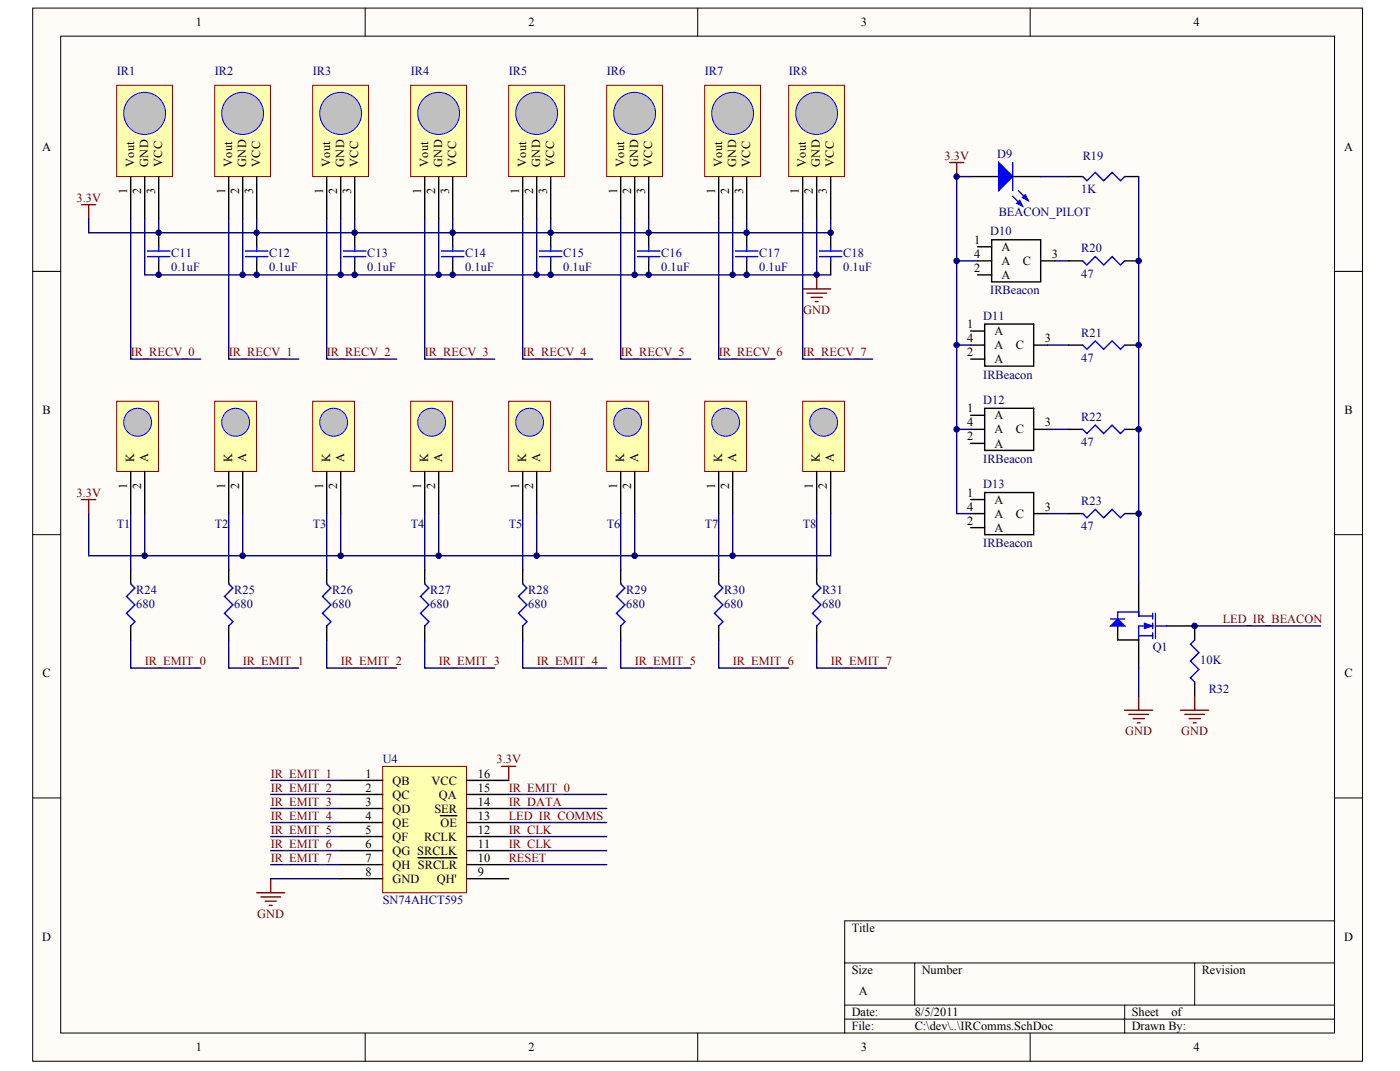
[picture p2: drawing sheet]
<svg xmlns="http://www.w3.org/2000/svg" width="271mm" height="207mm" viewBox="0 0 271 207" stroke-linecap="round" stroke-linejoin="round" font-family="sans-serif">
<defs><g id="words">
<g font-size="2.4">
<text x="37.9" y="5.1">1</text>
<text x="102.3" y="5.1">2</text>
<text x="166.6" y="5.1">3</text>
<text x="231" y="5.1">4</text>
<text x="8.2" y="29.1">A</text>
<text x="260.1" y="29.1">A</text>
<text x="25.9" y="32.2" transform="rotate(-90 25.9 32.2)">Vout</text>
<text x="28.6" y="32.2" transform="rotate(-90 28.6 32.2)">GND</text>
<text x="31.4" y="32.2" transform="rotate(-90 31.4 32.2)">VCC</text>
<text x="44.9" y="32.2" transform="rotate(-90 44.9 32.2)">Vout</text>
<text x="47.6" y="32.2" transform="rotate(-90 47.6 32.2)">GND</text>
<text x="50.3" y="32.2" transform="rotate(-90 50.3 32.2)">VCC</text>
<text x="63.9" y="32.2" transform="rotate(-90 63.9 32.2)">Vout</text>
<text x="66.6" y="32.2" transform="rotate(-90 66.6 32.2)">GND</text>
<text x="69.3" y="32.2" transform="rotate(-90 69.3 32.2)">VCC</text>
<text x="82.8" y="32.2" transform="rotate(-90 82.8 32.2)">Vout</text>
<text x="85.5" y="32.2" transform="rotate(-90 85.5 32.2)">GND</text>
<text x="88.2" y="32.2" transform="rotate(-90 88.2 32.2)">VCC</text>
<text x="101.8" y="32.2" transform="rotate(-90 101.8 32.2)">Vout</text>
<text x="104.5" y="32.2" transform="rotate(-90 104.5 32.2)">GND</text>
<text x="107.2" y="32.2" transform="rotate(-90 107.2 32.2)">VCC</text>
<text x="120.8" y="32.2" transform="rotate(-90 120.8 32.2)">Vout</text>
<text x="123.5" y="32.2" transform="rotate(-90 123.5 32.2)">GND</text>
<text x="126.2" y="32.2" transform="rotate(-90 126.2 32.2)">VCC</text>
<text x="139.7" y="32.2" transform="rotate(-90 139.7 32.2)">Vout</text>
<text x="142.4" y="32.2" transform="rotate(-90 142.4 32.2)">GND</text>
<text x="145.1" y="32.2" transform="rotate(-90 145.1 32.2)">VCC</text>
<text x="156" y="32.2" transform="rotate(-90 156 32.2)">Vout</text>
<text x="158.7" y="32.2" transform="rotate(-90 158.7 32.2)">GND</text>
<text x="161.4" y="32.2" transform="rotate(-90 161.4 32.2)">VCC</text>
<text x="24.6" y="37.5" transform="rotate(-90 24.6 37.5)">1</text>
<text x="27.3" y="37.5" transform="rotate(-90 27.3 37.5)">2</text>
<text x="30" y="37.5" transform="rotate(-90 30 37.5)">3</text>
<text x="43.5" y="37.5" transform="rotate(-90 43.5 37.5)">1</text>
<text x="46.3" y="37.5" transform="rotate(-90 46.3 37.5)">2</text>
<text x="49" y="37.5" transform="rotate(-90 49 37.5)">3</text>
<text x="62.5" y="37.5" transform="rotate(-90 62.5 37.5)">1</text>
<text x="65.2" y="37.5" transform="rotate(-90 65.2 37.5)">2</text>
<text x="67.9" y="37.5" transform="rotate(-90 67.9 37.5)">3</text>
<text x="81.5" y="37.5" transform="rotate(-90 81.5 37.5)">1</text>
<text x="84.2" y="37.5" transform="rotate(-90 84.2 37.5)">2</text>
<text x="86.9" y="37.5" transform="rotate(-90 86.9 37.5)">3</text>
<text x="100.4" y="37.5" transform="rotate(-90 100.4 37.5)">1</text>
<text x="103.1" y="37.5" transform="rotate(-90 103.1 37.5)">2</text>
<text x="105.9" y="37.5" transform="rotate(-90 105.9 37.5)">3</text>
<text x="119.4" y="37.5" transform="rotate(-90 119.4 37.5)">1</text>
<text x="122.1" y="37.5" transform="rotate(-90 122.1 37.5)">2</text>
<text x="124.8" y="37.5" transform="rotate(-90 124.8 37.5)">3</text>
<text x="138.4" y="37.5" transform="rotate(-90 138.4 37.5)">1</text>
<text x="141.1" y="37.5" transform="rotate(-90 141.1 37.5)">2</text>
<text x="143.8" y="37.5" transform="rotate(-90 143.8 37.5)">3</text>
<text x="154.6" y="37.5" transform="rotate(-90 154.6 37.5)">1</text>
<text x="157.3" y="37.5" transform="rotate(-90 157.3 37.5)">2</text>
<text x="160" y="37.5" transform="rotate(-90 160 37.5)">3</text>
<text x="188.6" y="47.2">1</text>
<text x="188.6" y="49.9">4</text>
<text x="188.6" y="52.6">2</text>
<text x="193.8" y="48.5">A</text>
<text x="193.8" y="51.2">A</text>
<text x="193.8" y="53.9">A</text>
<text x="197.9" y="51.2">C</text>
<text x="203.6" y="49.9">3</text>
<text x="187.2" y="63.5">1</text>
<text x="192.5" y="64.8">A</text>
<text x="187.2" y="66.2">4</text>
<text x="187.2" y="68.9">2</text>
<text x="192.5" y="67.5">A</text>
<text x="192.5" y="70.2">A</text>
<text x="196.6" y="67.5">C</text>
<text x="202.2" y="66.2">3</text>
<text x="8.3" y="80">B</text>
<text x="187.2" y="79.7">1</text>
<text x="187.2" y="82.5">4</text>
<text x="192.5" y="81.1">A</text>
<text x="192.5" y="83.8">A</text>
<text x="196.6" y="83.8">C</text>
<text x="202.2" y="82.5">3</text>
<text x="260.2" y="80">B</text>
<text x="25.9" y="89.3" transform="rotate(-90 25.9 89.3)">K</text>
<text x="28.6" y="89.3" transform="rotate(-90 28.6 89.3)">A</text>
<text x="44.9" y="89.3" transform="rotate(-90 44.9 89.3)">K</text>
<text x="47.6" y="89.3" transform="rotate(-90 47.6 89.3)">A</text>
<text x="63.9" y="89.3" transform="rotate(-90 63.9 89.3)">K</text>
<text x="66.6" y="89.3" transform="rotate(-90 66.6 89.3)">A</text>
<text x="82.8" y="89.3" transform="rotate(-90 82.8 89.3)">K</text>
<text x="85.5" y="89.3" transform="rotate(-90 85.5 89.3)">A</text>
<text x="101.8" y="89.3" transform="rotate(-90 101.8 89.3)">K</text>
<text x="104.5" y="89.3" transform="rotate(-90 104.5 89.3)">A</text>
<text x="120.8" y="89.3" transform="rotate(-90 120.8 89.3)">K</text>
<text x="123.5" y="89.3" transform="rotate(-90 123.5 89.3)">A</text>
<text x="139.7" y="89.3" transform="rotate(-90 139.7 89.3)">K</text>
<text x="142.4" y="89.3" transform="rotate(-90 142.4 89.3)">A</text>
<text x="158.7" y="89.3" transform="rotate(-90 158.7 89.3)">K</text>
<text x="161.4" y="89.3" transform="rotate(-90 161.4 89.3)">A</text>
<text x="187.2" y="85.2">2</text>
<text x="192.5" y="86.5">A</text>
<text x="24.6" y="94.6" transform="rotate(-90 24.6 94.6)">1</text>
<text x="27.3" y="94.6" transform="rotate(-90 27.3 94.6)">2</text>
<text x="43.5" y="94.6" transform="rotate(-90 43.5 94.6)">1</text>
<text x="46.3" y="94.6" transform="rotate(-90 46.3 94.6)">2</text>
<text x="62.5" y="94.6" transform="rotate(-90 62.5 94.6)">1</text>
<text x="65.2" y="94.6" transform="rotate(-90 65.2 94.6)">2</text>
<text x="81.5" y="94.6" transform="rotate(-90 81.5 94.6)">1</text>
<text x="84.2" y="94.6" transform="rotate(-90 84.2 94.6)">2</text>
<text x="100.4" y="94.6" transform="rotate(-90 100.4 94.6)">1</text>
<text x="103.1" y="94.6" transform="rotate(-90 103.1 94.6)">2</text>
<text x="119.4" y="94.6" transform="rotate(-90 119.4 94.6)">1</text>
<text x="122.1" y="94.6" transform="rotate(-90 122.1 94.6)">2</text>
<text x="138.4" y="94.6" transform="rotate(-90 138.4 94.6)">1</text>
<text x="141.1" y="94.6" transform="rotate(-90 141.1 94.6)">2</text>
<text x="157.3" y="94.6" transform="rotate(-90 157.3 94.6)">1</text>
<text x="160" y="94.6" transform="rotate(-90 160 94.6)">2</text>
<text x="187.2" y="96">1</text>
<text x="187.2" y="98.7">4</text>
<text x="187.2" y="101.5">2</text>
<text x="192.5" y="97.4">A</text>
<text x="192.5" y="100.1">A</text>
<text x="196.6" y="100.1">C</text>
<text x="202.2" y="98.7">3</text>
<text x="192.5" y="102.8">A</text>
<text x="8.3" y="130.9">C</text>
<text x="260.2" y="130.9">C</text>
<text x="70.7" y="150.3">1</text>
<text x="70.7" y="153">2</text>
<text x="70.7" y="155.8">3</text>
<text x="76" y="151.7">QB</text>
<text x="76" y="154.4">QC</text>
<text x="83.5" y="151.7">VCC</text>
<text x="85" y="154.4">QA</text>
<text x="92.5" y="155.8">14</text>
<text x="92.5" y="153">15</text>
<text x="92.5" y="150.3">16</text>
<text x="70.7" y="158.5">4</text>
<text x="70.7" y="161.2">5</text>
<text x="76" y="157.1">QD</text>
<text x="76" y="159.8">QE</text>
<text x="84.1" y="157.1">SER</text>
<text x="85.2" y="159.8">OE</text>
<text x="92.5" y="161.2">12</text>
<text x="92.5" y="158.5">13</text>
<text x="70.7" y="163.9">6</text>
<text x="70.7" y="166.6">7</text>
<text x="76" y="162.6">QF</text>
<text x="76" y="165.3">QG SRCLK</text>
<text x="76" y="168">QH SRCLR</text>
<text x="82.1" y="162.6">RCLK</text>
<text x="92.5" y="166.6">10</text>
<text x="92.5" y="163.9">11</text>
<text x="70.7" y="169.3">8</text>
<text x="76" y="170.7">GND</text>
<text x="84.5" y="170.7">QH'</text>
<text x="92.5" y="169.3">9</text>
<text x="8.2" y="181.9">D</text>
<text x="164.8" y="180.2">Title</text>
<text x="260.1" y="181.9">D</text>
<text x="164.8" y="188.3">Size</text>
<text x="178.4" y="188.3">Number</text>
<text x="232.6" y="188.3">Revision</text>
<text x="164.8" y="196.5">Date:</text>
<text x="166.2" y="192.4">A</text>
<text x="177" y="196.5">8/5/2011</text>
<text x="219" y="196.5">Sheet</text>
<text x="226.7" y="196.5">of</text>
<text x="37.9" y="203.3">1</text>
<text x="102.3" y="203.3">2</text>
<text x="164.8" y="199.2">File:</text>
<text x="166.6" y="203.3">3</text>
<text x="177" y="199.2">C:\dev\..\IRComms.SchDoc</text>
<text x="219" y="199.2">Drawn By:</text>
<text x="231" y="203.3">4</text>
</g>
<g font-size="2.4" fill="#000080">
<text x="22.6" y="14.6">IR1</text>
<text x="41.5" y="14.6">IR2</text>
<text x="60.5" y="14.6">IR3</text>
<text x="79.5" y="14.6">IR4</text>
<text x="98.4" y="14.6">IR5</text>
<text x="117.4" y="14.6">IR6</text>
<text x="136.4" y="14.6">IR7</text>
<text x="152.6" y="14.6">IR8</text>
<text x="193" y="30.6">D9</text>
<text x="209.5" y="30.9">R19</text>
<text x="193.3" y="41.7">BEACON_PILOT</text>
<text x="209.3" y="37.4">1K</text>
<text x="191.6" y="45.5">D10</text>
<text x="33.2" y="52.3">0.1uF</text>
<text x="33.2" y="49.6">C11</text>
<text x="52.1" y="52.3">0.1uF</text>
<text x="52.1" y="49.6">C12</text>
<text x="71.1" y="52.3">0.1uF</text>
<text x="71.1" y="49.6">C13</text>
<text x="90" y="52.3">0.1uF</text>
<text x="90" y="49.6">C14</text>
<text x="109" y="52.3">0.1uF</text>
<text x="109" y="49.6">C15</text>
<text x="128" y="52.3">0.1uF</text>
<text x="128" y="49.6">C16</text>
<text x="146.9" y="52.3">0.1uF</text>
<text x="146.9" y="49.6">C17</text>
<text x="163.2" y="52.3">0.1uF</text>
<text x="163.2" y="49.6">C18</text>
<text x="209.3" y="53.7">47</text>
<text x="209.3" y="48.8">R20</text>
<text x="191.6" y="56.9">IRBeacon</text>
<text x="190.3" y="61.8">D11</text>
<text x="209.3" y="65.1">R21</text>
<text x="209.3" y="70">47</text>
<text x="190.3" y="73.2">IRBeacon</text>
<text x="190.3" y="78.1">D12</text>
<text x="209.3" y="81.4">R22</text>
<text x="190.3" y="89.5">IRBeacon</text>
<text x="209.3" y="86.3">47</text>
<text x="190.3" y="94.4">D13</text>
<text x="209.3" y="97.7">R23</text>
<text x="22.6" y="102">T1</text>
<text x="41.5" y="102">T2</text>
<text x="60.5" y="102">T3</text>
<text x="79.5" y="102">T4</text>
<text x="98.4" y="102">T5</text>
<text x="117.4" y="102">T6</text>
<text x="136.4" y="102">T7</text>
<text x="155.3" y="102">T8</text>
<text x="190.3" y="105.8">IRBeacon</text>
<text x="209.3" y="102.5">47</text>
<text x="26.4" y="117.5">680</text>
<text x="26.4" y="114.8">R24</text>
<text x="45.3" y="117.5">680</text>
<text x="45.3" y="114.8">R25</text>
<text x="64.3" y="117.5">680</text>
<text x="64.3" y="114.8">R26</text>
<text x="83.3" y="117.5">680</text>
<text x="83.3" y="114.8">R27</text>
<text x="102.2" y="117.5">680</text>
<text x="102.2" y="114.8">R28</text>
<text x="121.2" y="117.5">680</text>
<text x="121.2" y="114.8">R29</text>
<text x="140.2" y="117.5">680</text>
<text x="140.2" y="114.8">R30</text>
<text x="159.1" y="117.5">680</text>
<text x="159.1" y="114.8">R31</text>
<text x="223.1" y="125.9">Q1</text>
<text x="232.3" y="128.3">10K</text>
<text x="233.9" y="134">R32</text>
<text x="74.1" y="147.6">U4</text>
<text x="74.1" y="174.8">SN74AHCT595</text>
</g>
<g font-size="2.4" fill="#800000">
<text x="182.8" y="30.9">3.3V</text>
<text x="14.8" y="39">3.3V</text>
<text x="155.4" y="60.7">GND</text>
<text x="25.3" y="68.9">IR_RECV_0</text>
<text x="44.3" y="68.9">IR_RECV_1</text>
<text x="63.2" y="68.9">IR_RECV_2</text>
<text x="82.2" y="68.9">IR_RECV_3</text>
<text x="101.2" y="68.9">IR_RECV_4</text>
<text x="120.1" y="68.9">IR_RECV_5</text>
<text x="139.1" y="68.9">IR_RECV_6</text>
<text x="155.3" y="68.9">IR_RECV_7</text>
<text x="14.8" y="96">3.3V</text>
<text x="236.6" y="120.5">LED_IR_BEACON</text>
<text x="28" y="128.6">IR_EMIT_0</text>
<text x="47" y="128.6">IR_EMIT_1</text>
<text x="65.9" y="128.6">IR_EMIT_2</text>
<text x="84.9" y="128.6">IR_EMIT_3</text>
<text x="103.9" y="128.6">IR_EMIT_4</text>
<text x="122.8" y="128.6">IR_EMIT_5</text>
<text x="141.8" y="128.6">IR_EMIT_6</text>
<text x="160.8" y="128.6">IR_EMIT_7</text>
<text x="217.8" y="142.2">GND</text>
<text x="228.6" y="142.2">GND</text>
<text x="96.1" y="147.6">3.3V</text>
<text x="52.4" y="153">IR_EMIT_2</text>
<text x="52.4" y="155.8">IR_EMIT_3</text>
<text x="52.4" y="150.3">IR_EMIT_1</text>
<text x="98.4" y="153">IR_EMIT_0</text>
<text x="98.4" y="155.8">IR_DATA</text>
<text x="52.4" y="158.5">IR_EMIT_4</text>
<text x="52.4" y="161.2">IR_EMIT_5</text>
<text x="98.4" y="158.5">LED_IR_COMMS</text>
<text x="98.4" y="161.2">IR_CLK</text>
<text x="52.4" y="163.9">IR_EMIT_6</text>
<text x="52.4" y="166.6">IR_EMIT_7</text>
<text x="98.4" y="163.9">IR_CLK</text>
<text x="98.4" y="166.6">RESET</text>
<text x="49.8" y="177.5">GND</text>
</g>
</g></defs>
<g fill="#fffcf8" stroke="#000" stroke-width=".19">
<path d="M6.3 1.6h257.4v203.6h-257.4z"/>
<path d="M11.7 7h246.6v192.7h-246.6z"/>
</g>
<g fill="none" stroke="#000" stroke-width=".19">
<path d="M70.7 1.6v5.4M135 1.6v5.4M199.4 1.6v5.4M6.3 52.5h5.4M258.3 52.5h5.4M6.3 103.4h5.4M258.3 103.4h5.4M6.3 154.3h5.4M258.3 154.3h5.4M258.3 178h-94.8v21.8M70.7 199.8v5.4M135 199.8v5.4"/>
<path d="M163.5 186.2h94.8M163.5 194.3h94.8M163.5 197.1h94.8M177 186.2v8.1M199.4 199.8v5.4M217.7 194.3v5.5M231.2 186.2v8.1"/>
</g>
<path d="M22.6 16.5h10.8v17.6h-10.8z" fill="#ffffb0" stroke="#800000" stroke-width=".19"/>
<path d="M25.3 34.1v8.2M28 34.1v8.2M30.7 34.1v8.2" fill="none" stroke="#000" stroke-width=".27"/>
<circle cx="28" cy="21.9" r="4.1" fill="#c0c0c0" stroke="#00f" stroke-width=".19"/>
<path d="M41.5 16.5h10.9v17.6h-10.9z" fill="#ffffb0" stroke="#800000" stroke-width=".19"/>
<path d="M44.3 34.1v8.2M47 34.1v8.2M49.7 34.1v8.2" fill="none" stroke="#000" stroke-width=".27"/>
<circle cx="46.9" cy="21.9" r="4.1" fill="#c0c0c0" stroke="#00f" stroke-width=".19"/>
<path d="M60.5 16.5h10.8v17.6h-10.8z" fill="#ffffb0" stroke="#800000" stroke-width=".19"/>
<path d="M63.2 34.1v8.2M65.9 34.1v8.2M68.6 34.1v8.2" fill="none" stroke="#000" stroke-width=".27"/>
<circle cx="65.9" cy="21.9" r="4.1" fill="#c0c0c0" stroke="#00f" stroke-width=".19"/>
<path d="M79.5 16.5h10.8v17.6h-10.8z" fill="#ffffb0" stroke="#800000" stroke-width=".19"/>
<path d="M82.2 34.1v8.2M84.9 34.1v8.2M87.6 34.1v8.2" fill="none" stroke="#000" stroke-width=".27"/>
<circle cx="84.9" cy="21.9" r="4.1" fill="#c0c0c0" stroke="#00f" stroke-width=".19"/>
<path d="M98.4 16.5h10.9v17.6h-10.9z" fill="#ffffb0" stroke="#800000" stroke-width=".19"/>
<path d="M101.2 34.1v8.2M103.9 34.1v8.2M106.6 34.1v8.2" fill="none" stroke="#000" stroke-width=".27"/>
<circle cx="103.8" cy="21.9" r="4.1" fill="#c0c0c0" stroke="#00f" stroke-width=".19"/>
<path d="M117.4 16.5h10.8v17.6h-10.8z" fill="#ffffb0" stroke="#800000" stroke-width=".19"/>
<path d="M120.1 34.1v8.2M122.8 34.1v8.2M125.5 34.1v8.2" fill="none" stroke="#000" stroke-width=".27"/>
<circle cx="122.8" cy="21.9" r="4.1" fill="#c0c0c0" stroke="#00f" stroke-width=".19"/>
<path d="M136.4 16.5h10.8v17.6h-10.8z" fill="#ffffb0" stroke="#800000" stroke-width=".19"/>
<path d="M139.1 34.1v8.2M141.8 34.1v8.2M144.5 34.1v8.2" fill="none" stroke="#000" stroke-width=".27"/>
<circle cx="141.8" cy="21.9" r="4.1" fill="#c0c0c0" stroke="#00f" stroke-width=".19"/>
<path d="M152.6 16.5h10.8v17.6h-10.8z" fill="#ffffb0" stroke="#800000" stroke-width=".19"/>
<path d="M155.3 34.1v8.2M158 34.1v8.2M160.8 34.1v8.2" fill="none" stroke="#000" stroke-width=".27"/>
<circle cx="158" cy="21.9" r="4.1" fill="#c0c0c0" stroke="#00f" stroke-width=".19"/>
<g fill="none" stroke="#000080" stroke-width=".27">
<path d="M17.2 42.3v2.7h13.5M25.3 42.3v27.1h13.5M28 42.3v10.8h19v-10.8M30.7 42.3v2.7h130.1v-2.7M44.3 42.3v27.1h13.5M47 53.1h18.9M49.7 42.3v2.7M63.2 42.3v27.1h13.6M65.9 42.3v10.8M68.6 42.3v2.7M82.2 42.3v27.1h13.5M84.9 42.3v10.8h-19"/>
<path d="M87.6 42.3v2.7M101.2 42.3v27.1h13.5M103.9 42.3v10.8h-19M106.6 42.3v2.7M120.1 42.3v27.1h13.6M122.8 42.3v10.8h-18.9M125.5 42.3v2.7M139.1 42.3v27.1h10.8M141.8 42.3v10.8h-19M141.8 53.1h19M144.5 42.3v2.7M155.3 42.3v27.1h13.6"/>
<path d="M158 42.3v10.8"/>
</g>
<path d="M15.8 39.6h2.7M17.2 39.6v2.7M183.8 31.4h2.7M185.1 31.4v2.7M155.3 55.9h5.5M156.2 56.7h3.7M157 57.5h2.1M157.8 58.3h.5M158 53.1v2.8" fill="none" stroke="#800000" stroke-width=".27"/>
<g fill="none" stroke="#000" stroke-width=".27">
<path d="M30.7 45v2.7M30.7 50.4v2.7M49.7 45v2.7M49.7 50.4v2.7M68.6 45v2.7M68.6 50.4v2.7M87.6 45v2.7M87.6 50.4v2.7M106.6 45v2.7M106.6 50.4v2.7M125.5 45v2.7M125.5 50.4v2.7"/>
<path d="M144.5 45v2.7M144.5 50.4v2.7M160.8 45v2.7M160.8 50.4v2.7"/>
</g>
<g fill="none" stroke="#00f" stroke-width=".27">
<path d="M28.5 48.5h4.4M28.5 49.6h4.4M30.7 47.7v.8M30.7 49.6v.8M47.5 48.5h4.3M47.5 49.6h4.3M49.7 47.7v.8M49.7 49.6v.8M66.5 48.5h4.3M66.5 49.6h4.3M68.6 47.7v.8M68.6 49.6v.8"/>
<path d="M85.4 48.5h4.4M85.4 49.6h4.4M87.6 47.7v.8M87.6 49.6v.8M104.4 48.5h4.3M104.4 49.6h4.3M106.6 47.7v.8M106.6 49.6v.8M123.4 48.5h4.3M123.4 49.6h4.3M125.5 47.7v.8M125.5 49.6v.8"/>
<path d="M142.3 48.5h4.4M142.3 49.6h4.4M144.5 47.7v.8M144.5 49.6v.8M158.6 48.5h4.3M158.6 49.6h4.3M160.8 47.7v.8M160.8 49.6v.8"/>
</g>
<path d="M22.6 77.6h8.1v13.6h-8.1z" fill="#ffffb0" stroke="#800000" stroke-width=".19"/>
<path d="M25.3 91.2v8.1M28 91.2v8.1" fill="none" stroke="#000" stroke-width=".27"/>
<circle cx="26.6" cy="81.6" r="2.7" fill="#c0c0c0" stroke="#00f" stroke-width=".19"/>
<path d="M41.5 77.6h8.2v13.6h-8.2z" fill="#ffffb0" stroke="#800000" stroke-width=".19"/>
<path d="M44.3 91.2v8.1M47 91.2v8.1" fill="none" stroke="#000" stroke-width=".27"/>
<circle cx="45.6" cy="81.6" r="2.7" fill="#c0c0c0" stroke="#00f" stroke-width=".19"/>
<path d="M60.5 77.6h8.1v13.6h-8.1z" fill="#ffffb0" stroke="#800000" stroke-width=".19"/>
<path d="M63.2 91.2v8.1M65.9 91.2v8.1" fill="none" stroke="#000" stroke-width=".27"/>
<circle cx="64.6" cy="81.6" r="2.7" fill="#c0c0c0" stroke="#00f" stroke-width=".19"/>
<path d="M79.5 77.6h8.1v13.6h-8.1z" fill="#ffffb0" stroke="#800000" stroke-width=".19"/>
<path d="M82.2 91.2v8.1M84.9 91.2v8.1" fill="none" stroke="#000" stroke-width=".27"/>
<circle cx="83.5" cy="81.6" r="2.7" fill="#c0c0c0" stroke="#00f" stroke-width=".19"/>
<path d="M98.4 77.6h8.1v13.6h-8.1z" fill="#ffffb0" stroke="#800000" stroke-width=".19"/>
<path d="M101.2 91.2v8.1M103.9 91.2v8.1" fill="none" stroke="#000" stroke-width=".27"/>
<circle cx="102.5" cy="81.6" r="2.7" fill="#c0c0c0" stroke="#00f" stroke-width=".19"/>
<path d="M117.4 77.6h8.1v13.6h-8.1z" fill="#ffffb0" stroke="#800000" stroke-width=".19"/>
<path d="M120.1 91.2v8.1M122.8 91.2v8.1" fill="none" stroke="#000" stroke-width=".27"/>
<circle cx="121.5" cy="81.6" r="2.7" fill="#c0c0c0" stroke="#00f" stroke-width=".19"/>
<path d="M136.4 77.6h8.1v13.6h-8.1z" fill="#ffffb0" stroke="#800000" stroke-width=".19"/>
<path d="M139.1 91.2v8.1M141.8 91.2v8.1" fill="none" stroke="#000" stroke-width=".27"/>
<circle cx="140.4" cy="81.6" r="2.7" fill="#c0c0c0" stroke="#00f" stroke-width=".19"/>
<path d="M155.3 77.6h8.1v13.6h-8.1z" fill="#ffffb0" stroke="#800000" stroke-width=".19"/>
<path d="M158 91.2v8.1M160.8 91.2v8.1" fill="none" stroke="#000" stroke-width=".27"/>
<circle cx="159.4" cy="81.6" r="2.7" fill="#c0c0c0" stroke="#00f" stroke-width=".19"/>
<g fill="none" stroke="#000080" stroke-width=".27">
<path d="M187.8 34.1h-2.7v32.6M201.4 34.1h5.4M220.4 34.1v78.8M185.1 50.4h4.1M204.1 50.4h2.7M187.8 66.7h-2.7v32.6h2.7M202.8 66.7h4M17.2 99.3v8.2h10.8v-8.2M25.3 99.3v10.9M44.3 99.3v10.9M47 99.3v8.2h-19M63.2 99.3v10.9"/>
<path d="M65.9 99.3v8.2h-18.9M82.2 99.3v10.9M84.9 99.3v8.2h-19M101.2 99.3v10.9M103.9 99.3v8.2h-19M120.1 99.3v10.9M122.8 99.3v8.2h-18.9M139.1 99.3v10.9M141.8 99.3v8.2h-19M158 99.3v10.9M160.8 99.3v8.2h-19M185.1 83h2.7"/>
<path d="M202.8 83h4M202.8 99.3h4M25.3 123.7v5.5h13.5M44.3 123.7v5.5h13.5M63.2 123.7v5.5h13.6M82.2 123.7v5.5h13.5M101.2 123.7v5.5h16.2M120.1 123.7v5.5h13.6M139.1 123.7v5.5h13.5M158 123.7v5.5h13.6M220.4 129.2v5.4M231.2 121h24.4"/>
<path d="M52.4 159h13.5M52.4 156.3h13.5M52.4 153.6h13.5M52.4 150.9h13.5M98.4 159h19M98.4 156.3h19M98.4 153.6h19M52.4 161.8h13.5M52.4 164.5h13.5M52.4 167.2h13.5M52.4 169.9h13.5M98.4 161.8h19"/>
<path d="M98.4 164.5h19M98.4 167.2h19"/>
</g>
<g fill="none" stroke="#800000" stroke-width=".27">
<path d="M15.8 96.6h2.7M17.2 96.6v2.7M217.7 137.3h5.4M218.5 138.1h3.8M219.3 138.9h2.1M220.1 139.8h.5M220.4 134.6v2.7M228.5 137.3h5.4M229.3 138.1h3.8M230.1 138.9h2.2M230.9 139.8h.6M231.2 134.6v2.7"/>
<path d="M97.1 148.2h2.7M98.4 148.2v2.7M49.7 172.6h5.4M50.5 173.4h3.8M51.3 174.2h2.2M52.1 175.1h.6M52.4 169.9v2.7"/>
</g>
<g fill="none" stroke="#000" stroke-width=".27">
<path d="M187.8 34.1h5.5M196 34.1h5.4M206.8 34.1h2.7M217.7 34.1h2.7M189.2 50.4h2.7M189.2 47.7h2.7M189.2 53.1h2.7M191.9 46.4h9.5v8.1h-9.5zM201.4 50.4h2.7M206.8 50.4h2.7M217.7 50.4h2.7M187.8 66.7h2.8"/>
<path d="M187.8 64h2.8M187.8 69.4h2.8M190.6 62.7h9.4v8.1h-9.4zM190.6 78.9h9.4v8.2h-9.4zM200 66.7h2.8M206.8 66.7h2.7M217.7 66.7h2.7M187.8 83h2.8M187.8 99.3h2.8M187.8 80.3h2.8M187.8 85.7h2.8M187.8 96.6h2.8"/>
<path d="M190.6 95.2h9.4v8.2h-9.4zM200 83h2.8M200 99.3h2.8M206.8 83h2.7M206.8 99.3h2.7M217.7 83h2.7M217.7 99.3h2.7M25.3 110.2v2.7M44.3 110.2v2.7M63.2 110.2v2.7M82.2 110.2v2.7M101.2 110.2v2.7"/>
<path d="M120.1 110.2v2.7M139.1 110.2v2.7M158 110.2v2.7M187.8 102h2.8M220.4 112.9v5.4M25.3 121v2.7M44.3 121v2.7M63.2 121v2.7M82.2 121v2.7M101.2 121v2.7M120.1 121v2.7M139.1 121v2.7"/>
<path d="M158 121v2.7M216.3 121v2.7h4.1v5.5M225.8 121h5.4v2.7M231.2 131.9v2.7"/>
</g>
<g fill="none" stroke="#00f" stroke-width=".27">
<path d="M196 37.9l1.9 1.9M196 31.4v5.5M197.1 36.9l1.9 1.9M209.5 34.1l.8 .9 1.7-1.7 1.6 1.7 1.6-1.7 1.6 1.7 .9-.9M209.5 50.4l.8 .8 1.7-1.6 1.6 1.6 1.6-1.6 1.6 1.6 .9-.8M209.5 66.7l.8 .8 1.7-1.6 1.6 1.6 1.6-1.6 1.6 1.6 .9-.8M209.5 83l.8 .8 1.7-1.6 1.6 1.6 1.6-1.6 1.6 1.6 .9-.8M209.5 99.3l.8 .8 1.7-1.6 1.6 1.6 1.6-1.6 1.6 1.6 .9-.8M25.3 112.9l.8 .8-1.6 1.6 1.6 1.7-1.6 1.6 1.6 1.6-.8 .8M44.3 112.9l.8 .8-1.7 1.6 1.7 1.7-1.7 1.6 1.7 1.6-.8 .8M63.2 112.9l.8 .8-1.6 1.6 1.6 1.7-1.6 1.6 1.6 1.6-.8 .8M82.2 112.9l.8 .8-1.6 1.6 1.6 1.7-1.6 1.6 1.6 1.6-.8 .8"/>
<path d="M101.2 112.9l.8 .8-1.7 1.6 1.7 1.7-1.7 1.6 1.7 1.6-.8 .8M120.1 112.9l.8 .8-1.6 1.6 1.6 1.7-1.6 1.6 1.6 1.6-.8 .8M139.1 112.9l.8 .8-1.6 1.6 1.6 1.7-1.6 1.6 1.6 1.6-.8 .8M158 112.9l.9 .8-1.7 1.6 1.7 1.7-1.7 1.6 1.7 1.6-.9 .8M214.9 119.7h2.8M223.1 119.1h-2.7v-.8h-4.1v1.4M223.1 118.6v1.1M223.6 118.6v4.9M220.4 122.9h2.7M223.1 121h-2.7v2.7M223.1 120.5v1.1M223.1 122.4v1.1"/>
<path d="M223.6 121h2.2M231.2 123.7l-.8 .9 1.6 1.6-1.6 1.6 1.6 1.6-1.6 1.7 .8 .8"/>
</g>
<path d="M221.4 120.5l1.7 .5-1.7 .6z" fill="#00f" stroke="#00f" stroke-width=".19"/>
<g fill="#00f" stroke="#00f" stroke-width=".27">
<path d="M216.3 119.7l1.4 1.3h-2.8z"/>
<path d="M193.3 31.4l2.7 2.7-2.7 2.8z"/>
<path d="M198.4 37.7l.6 1.1-1.1-.6z"/>
<path d="M197.3 38.8l.6 1-1.1-.5z"/>
</g>
<path d="M74.1 148.2h16.2v24.4h-16.2z" fill="#ffffb0" stroke="#800000" stroke-width=".19"/>
<g fill="none" stroke="#000" stroke-width=".27">
<path d="M65.9 150.9h8.2M65.9 153.6h8.2M65.9 156.3h8.2M65.9 159h8.2M85.2 157.7h3.2M90.3 150.9h8.1M90.3 153.6h8.1M90.3 156.3h8.1M90.3 159h8.1M65.9 161.8h8.2M65.9 164.5h8.2M65.9 167.2h8.2"/>
<path d="M65.9 169.9h8.2M80.9 165.9h7.5M90.3 161.8h8.1M90.3 164.5h8.1M90.3 167.2h8.1M90.3 169.9h8.1"/>
</g>
<g fill="#000080" stroke="#000080" stroke-width=".19">
<circle cx="28" cy="107.5" r=".54"/>
<circle cx="30.7" cy="53.1" r=".53"/>
<circle cx="30.7" cy="45" r=".53"/>
<circle cx="46.9" cy="107.5" r=".54"/>
<circle cx="47" cy="53.1" r=".53"/>
<circle cx="49.7" cy="53.1" r=".53"/>
<circle cx="49.7" cy="45" r=".53"/>
<circle cx="65.9" cy="107.5" r=".54"/>
<circle cx="65.9" cy="53.1" r=".53"/>
<circle cx="68.6" cy="53.1" r=".53"/>
<circle cx="68.6" cy="45" r=".53"/>
<circle cx="84.9" cy="107.5" r=".54"/>
<circle cx="84.9" cy="53.1" r=".53"/>
<circle cx="87.6" cy="53.1" r=".53"/>
<circle cx="87.6" cy="45" r=".53"/>
<circle cx="103.8" cy="107.5" r=".54"/>
<circle cx="103.8" cy="53.1" r=".53"/>
<circle cx="106.6" cy="53.1" r=".53"/>
<circle cx="106.6" cy="45" r=".53"/>
<circle cx="122.8" cy="107.5" r=".54"/>
<circle cx="122.8" cy="53.1" r=".53"/>
<circle cx="125.5" cy="53.1" r=".53"/>
<circle cx="125.5" cy="45" r=".53"/>
<circle cx="141.8" cy="107.5" r=".54"/>
<circle cx="141.8" cy="53.1" r=".53"/>
<circle cx="144.5" cy="53.1" r=".53"/>
<circle cx="144.5" cy="45" r=".53"/>
<circle cx="158" cy="53.1" r=".53"/>
<circle cx="160.7" cy="45" r=".53"/>
<circle cx="185.1" cy="83" r=".53"/>
<circle cx="185.1" cy="66.7" r=".53"/>
<circle cx="185.1" cy="50.4" r=".54"/>
<circle cx="185.1" cy="34.1" r=".54"/>
<circle cx="220.3" cy="99.3" r=".54"/>
<circle cx="220.3" cy="83" r=".53"/>
<circle cx="220.3" cy="66.7" r=".53"/>
<circle cx="220.3" cy="50.4" r=".54"/>
<circle cx="231.2" cy="121" r=".54"/>
</g>
<use href="#words"/>
</svg>
